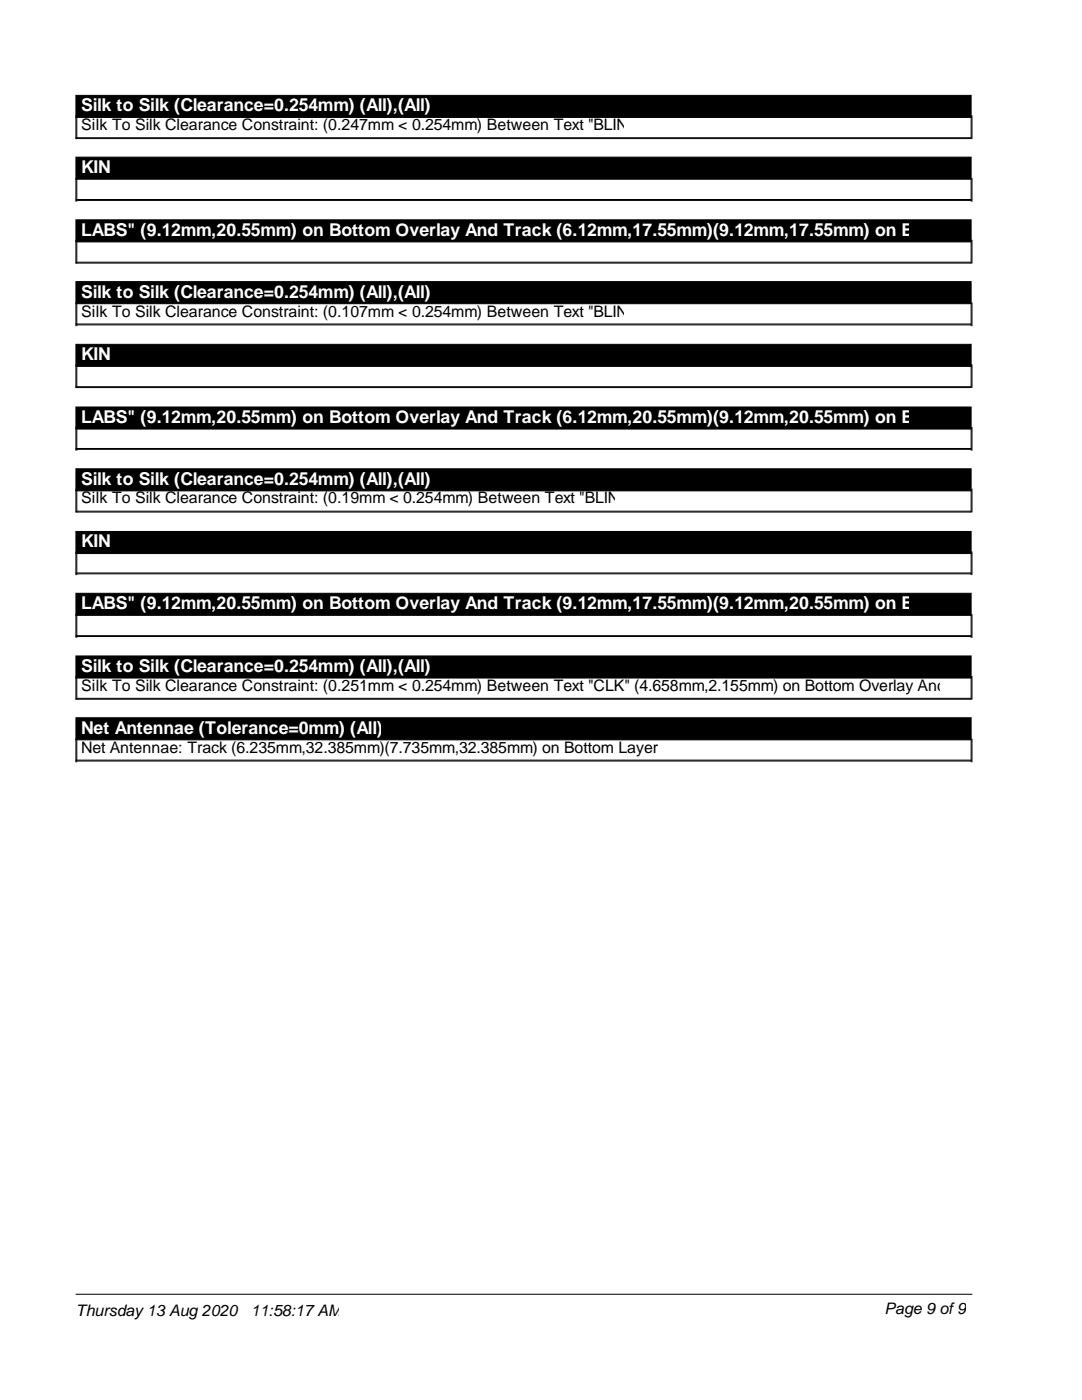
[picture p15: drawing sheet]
<svg xmlns="http://www.w3.org/2000/svg" width="216mm" height="279mm" viewBox="0 0 216 279" stroke-linecap="round" stroke-linejoin="round" font-family="sans-serif">
<defs><g id="words">
<g font-size="3.5" fill="#fff">
<text x="16.2" y="22.2">Silk to Silk (Clearance=0.254mm) (All),(All)</text>
<text x="16.2" y="34.6">KIN</text>
<text x="16.2" y="47.1">LABS&quot; (9.12mm,20.55mm) on Bottom Overlay And Track (6.12mm,17.55mm)(9.12mm,17.55mm) on Bottom Overlay Silk Te</text>
<text x="16.2" y="59.4">Silk to Silk (Clearance=0.254mm) (All),(All)</text>
<text x="16.2" y="71.9">KIN</text>
<text x="16.2" y="84.4">LABS&quot; (9.12mm,20.55mm) on Bottom Overlay And Track (6.12mm,20.55mm)(9.12mm,20.55mm) on Bottom Overlay Silk Te</text>
<text x="16.2" y="96.7">Silk to Silk (Clearance=0.254mm) (All),(All)</text>
<text x="16.2" y="109.3">KIN</text>
<text x="16.2" y="121.6">LABS&quot; (9.12mm,20.55mm) on Bottom Overlay And Track (9.12mm,17.55mm)(9.12mm,20.55mm) on Bottom Overlay Silk Te</text>
<text x="16.2" y="134.1">Silk to Silk (Clearance=0.254mm) (All),(All)</text>
<text x="16.2" y="146.4">Net Antennae (Tolerance=0mm) (All)</text>
</g>
<g font-size="3.2">
<text x="16.2" y="26">Silk To Silk Clearance Constraint: (0.247mm &lt; 0.254mm) Between Text &quot;BLIN</text>
<text x="16.2" y="63.3">Silk To Silk Clearance Constraint: (0.107mm &lt; 0.254mm) Between Text &quot;BLIN</text>
<text x="16.2" y="100.5">Silk To Silk Clearance Constraint: (0.19mm &lt; 0.254mm) Between Text &quot;BLIN</text>
<text x="16.2" y="137.8">Silk To Silk Clearance Constraint: (0.251mm &lt; 0.254mm) Between Text &quot;CLK&quot; (4.658mm,2.155mm) on Bottom Overlay And</text>
<text x="16.2" y="150.3">Net Antennae: Track (6.235mm,32.385mm)(7.735mm,32.385mm) on Bottom Layer</text>
<text x="15.1" y="262.6">Thursday 13 Aug 2020</text>
<text x="50.1" y="262.6">11:58:17 AM</text>
<text x="176.5" y="262.2">Page 9 of 9</text>
</g>
</g></defs>
<path d="M15.1 19h178.7v4.4h-178.7zM15.1 31.4h178.7v4.4h-178.7zM15.1 43.9h178.7v4.4h-178.7zM15.1 56.2h178.7v4.4h-178.7zM15.1 68.7h178.7v4.4h-178.7zM15.1 81.2h178.7v4.4h-178.7zM15.1 93.6h178.7v4.4h-178.7zM15.1 106.1h178.7v4.4h-178.7zM15.1 118.4h178.7v4.4h-178.7zM15.1 130.9h178.7v4.4h-178.7zM15.1 143.2h178.7v4.4h-178.7z" fill="#000" stroke="#000" stroke-width=".2"/>
<g fill="none" stroke="#000" stroke-width=".2">
<path d="M15.1 23.1v4.6h178.7v-4.6M15.1 27.5h178.7M15.1 35.6v4.6M15.1 40h178.7M15.1 39.8h178.7M15.3 23.1v4.6M15.3 35.6v4.6M193.8 35.6v4.6M194 23.1v4.6M194 35.6v4.6M15.1 47.9v4.6h178.7v-4.6M15.1 52.3h178.7"/>
<path d="M15.3 47.9v4.6M194 47.9v4.6M15.1 60.4v4.6M15.1 72.8v4.5h178.7v-4.5M15.1 64.8h178.7M15.1 64.7h178.7M15.1 77.2h178.7M15.3 60.4v4.6M15.3 72.8v4.5M193.8 60.4v4.6M194 60.4v4.6M194 72.8v4.5"/>
<path d="M15.1 85.3v4.6M15.1 97.6v4.6h178.7v-4.6M15.1 89.7h178.7M15.1 89.5h178.7M15.3 85.3v4.6M15.3 97.6v4.6M193.8 85.3v4.6M194 85.3v4.6M194 97.6v4.6M15.1 110.1v4.6M15.1 102h178.7M15.1 114.5h178.7"/>
<path d="M15.1 114.3h178.7M15.3 110.1v4.6M193.8 110.1v4.6M194 110.1v4.6M15.1 122.6v4.6M15.1 135v4.5h178.7v-4.5M15.1 127h178.7M15.1 126.9h178.7M15.1 139.4h178.7M15.3 122.6v4.6M15.3 135v4.5M193.8 122.6v4.6"/>
<path d="M194 122.6v4.6M194 135v4.5M15.1 147.5v4.6M15.1 151.9h178.7M15.1 151.7h178.7M15.3 147.5v4.6M193.8 147.5v4.6M194 147.5v4.6M15.1 258.3h178.9"/>
</g>
<use href="#words"/>
</svg>
